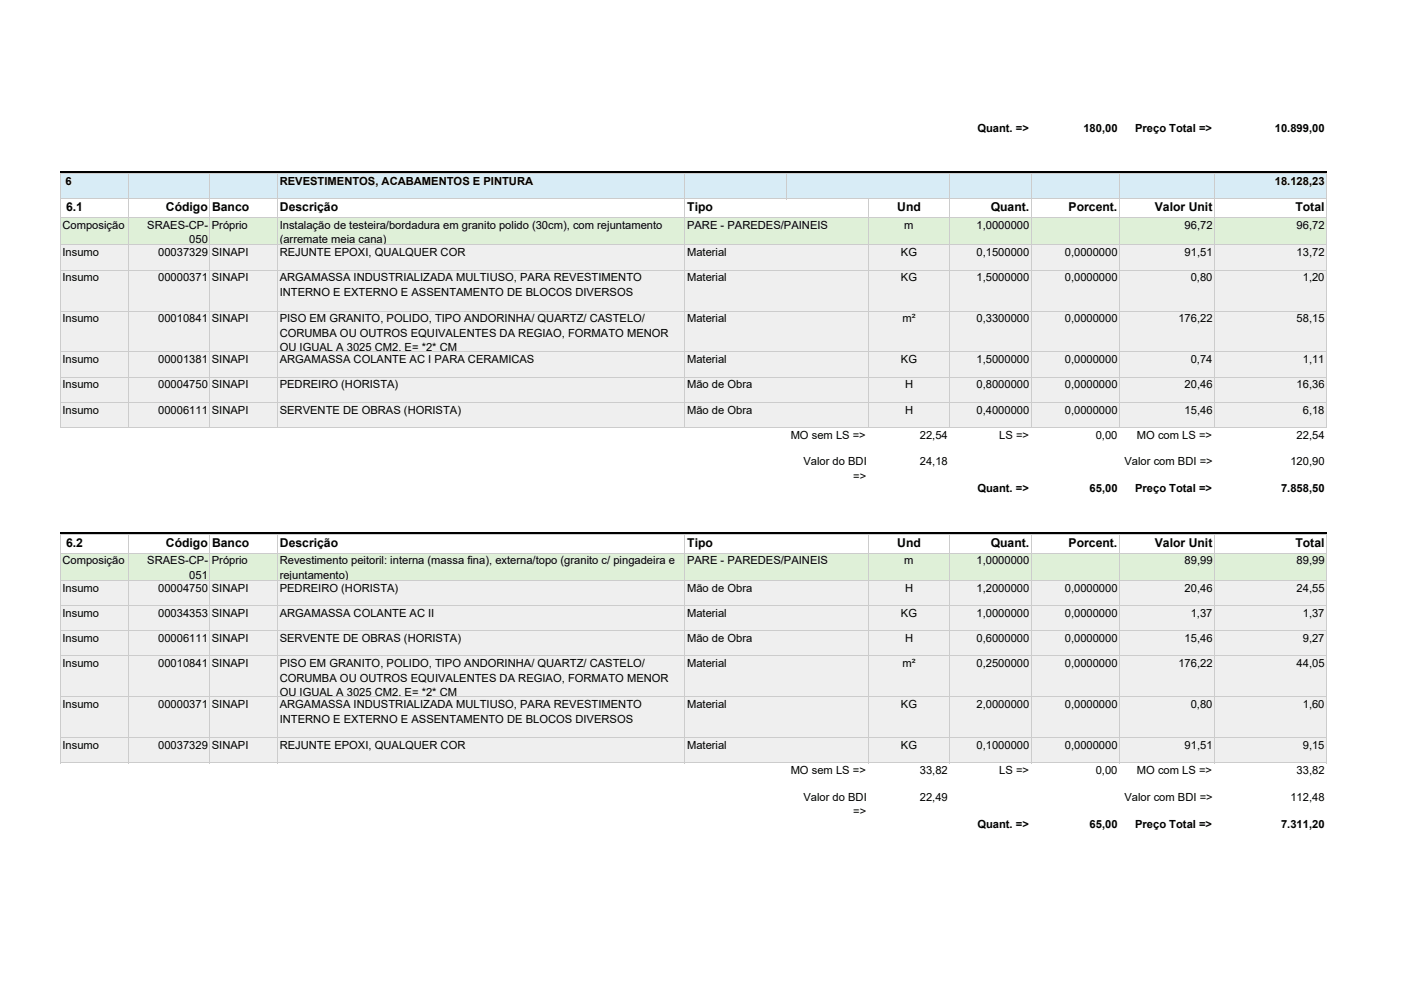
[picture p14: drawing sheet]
<svg xmlns="http://www.w3.org/2000/svg" width="297mm" height="210mm" viewBox="0 0 297 210" stroke-linecap="round" stroke-linejoin="round" font-family="sans-serif">
<defs><g id="words">
<g font-size="2.6">
<text x="14" y="44.8">6.1</text>
<text x="35.2" y="44.8">Código Banco</text>
<text x="59.3" y="44.8">Descrição</text>
<text x="145.7" y="44.8">Tipo</text>
<text x="190.2" y="44.8">Und</text>
<text x="210.1" y="44.8">Quant.</text>
<text x="226.6" y="44.8">Porcent.</text>
<text x="244.9" y="44.8">Valor Unit</text>
<text x="274.7" y="44.8">Total</text>
<text x="14" y="116">6.2</text>
<text x="35.2" y="116">Código Banco</text>
<text x="59.3" y="116">Descrição</text>
<text x="145.7" y="116">Tipo</text>
<text x="190.2" y="116">Und</text>
<text x="210.1" y="116">Quant.</text>
<text x="226.6" y="116">Porcent.</text>
<text x="244.9" y="116">Valor Unit</text>
<text x="274.7" y="116">Total</text>
</g>
<g font-size="2.4">
<text x="207.2" y="27.9">Quant. =&gt;</text>
<text x="229.7" y="27.9">180,00</text>
<text x="240.7" y="27.9">Preço Total =&gt;</text>
<text x="270.3" y="27.9">10.899,00</text>
<text x="13.9" y="39.2">6</text>
<text x="59.3" y="39.2">REVESTIMENTOS, ACABAMENTOS E PINTURA</text>
<text x="270.3" y="39.2">18.128,23</text>
<text x="13.2" y="48.6">Composição</text>
<text x="31.2" y="48.6">SRAES-CP-</text>
<text x="40.1" y="51.6">050</text>
<text x="44.9" y="48.6">Próprio</text>
<text x="59.3" y="48.6">Instalação de testeira/bordadura em granito polido (30cm), com rejuntamento</text>
<text x="59.3" y="51.6">(arremate meia cana)</text>
<text x="145.7" y="48.6">PARE - PAREDES/PAINEIS</text>
<text x="191.7" y="48.6">m</text>
<text x="207" y="48.6">1,0000000</text>
<text x="251.2" y="48.6">96,72</text>
<text x="274.9" y="48.6">96,72</text>
<text x="13.2" y="54.4">Insumo</text>
<text x="13.2" y="59.7">Insumo</text>
<text x="33.5" y="54.4">00037329 SINAPI</text>
<text x="33.5" y="59.7">00000371 SINAPI</text>
<text x="59.3" y="54.4">REJUNTE EPOXI, QUALQUER COR</text>
<text x="59.3" y="59.7">ARGAMASSA INDUSTRIALIZADA MULTIUSO, PARA REVESTIMENTO</text>
<text x="145.7" y="54.4">Material</text>
<text x="145.7" y="59.7">Material</text>
<text x="191" y="54.4">KG</text>
<text x="191" y="59.7">KG</text>
<text x="207" y="54.4">0,1500000</text>
<text x="207" y="59.7">1,5000000</text>
<text x="225.8" y="54.4">0,0000000</text>
<text x="225.8" y="59.7">0,0000000</text>
<text x="251.2" y="54.4">91,51</text>
<text x="252.5" y="59.7">0,80</text>
<text x="274.9" y="54.4">13,72</text>
<text x="276.2" y="59.7">1,20</text>
<text x="59.3" y="62.7">INTERNO E EXTERNO E ASSENTAMENTO DE BLOCOS DIVERSOS</text>
<text x="13.2" y="68.4">Insumo</text>
<text x="33.5" y="68.4">00010841 SINAPI</text>
<text x="59.3" y="68.4">PISO EM GRANITO, POLIDO, TIPO ANDORINHA/ QUARTZ/ CASTELO/</text>
<text x="59.3" y="71.4">CORUMBA OU OUTROS EQUIVALENTES DA REGIAO, FORMATO MENOR</text>
<text x="145.7" y="68.4">Material</text>
<text x="191.3" y="68.4">m²</text>
<text x="207" y="68.4">0,3300000</text>
<text x="225.8" y="68.4">0,0000000</text>
<text x="249.8" y="68.4">176,22</text>
<text x="274.9" y="68.4">58,15</text>
<text x="13.2" y="77">Insumo</text>
<text x="33.5" y="77">00001381 SINAPI</text>
<text x="59.3" y="77">ARGAMASSA COLANTE AC I PARA CERAMICAS</text>
<text x="59.3" y="74.5">OU IGUAL A 3025 CM2, E= *2* CM</text>
<text x="145.7" y="77">Material</text>
<text x="191" y="77">KG</text>
<text x="207" y="77">1,5000000</text>
<text x="225.8" y="77">0,0000000</text>
<text x="252.5" y="77">0,74</text>
<text x="276.2" y="77">1,11</text>
<text x="13.2" y="82.4">Insumo</text>
<text x="33.5" y="82.4">00004750 SINAPI</text>
<text x="59.3" y="82.4">PEDREIRO (HORISTA)</text>
<text x="145.7" y="82.4">Mão de Obra</text>
<text x="191.9" y="82.4">H</text>
<text x="207" y="82.4">0,8000000</text>
<text x="225.8" y="82.4">0,0000000</text>
<text x="251.2" y="82.4">20,46</text>
<text x="274.9" y="82.4">16,36</text>
<text x="13.2" y="87.7">Insumo</text>
<text x="33.5" y="87.7">00006111 SINAPI</text>
<text x="59.3" y="87.7">SERVENTE DE OBRAS (HORISTA)</text>
<text x="145.7" y="87.7">Mão de Obra</text>
<text x="191.9" y="87.7">H</text>
<text x="207" y="87.7">0,4000000</text>
<text x="225.8" y="87.7">0,0000000</text>
<text x="251.2" y="87.7">15,46</text>
<text x="276.2" y="87.7">6,18</text>
<text x="167.6" y="93">MO sem LS =&gt;</text>
<text x="195" y="93">22,54</text>
<text x="211.9" y="93">LS =&gt;</text>
<text x="232.3" y="93">0,00</text>
<text x="241" y="93">MO com LS =&gt;</text>
<text x="274.9" y="93">22,54</text>
<text x="170.3" y="98.7">Valor do BDI</text>
<text x="180.9" y="101.8">=&gt;</text>
<text x="195" y="98.7">24,18</text>
<text x="238.4" y="98.7">Valor com BDI =&gt;</text>
<text x="273.6" y="98.7">120,90</text>
<text x="207.2" y="104.4">Quant. =&gt;</text>
<text x="231" y="104.4">65,00</text>
<text x="240.7" y="104.4">Preço Total =&gt;</text>
<text x="271.6" y="104.4">7.858,50</text>
<text x="13.2" y="119.7">Composição</text>
<text x="31.2" y="119.7">SRAES-CP-</text>
<text x="44.9" y="119.7">Próprio</text>
<text x="59.3" y="119.7">Revestimento peitoril: interna (massa fina), externa/topo (granito c/ pingadeira e</text>
<text x="145.7" y="119.7">PARE - PAREDES/PAINEIS</text>
<text x="191.7" y="119.7">m</text>
<text x="207" y="119.7">1,0000000</text>
<text x="251.2" y="119.7">89,99</text>
<text x="274.9" y="119.7">89,99</text>
<text x="13.2" y="125.5">Insumo</text>
<text x="33.5" y="125.5">00004750 SINAPI</text>
<text x="40.1" y="122.8">051</text>
<text x="59.3" y="125.5">PEDREIRO (HORISTA)</text>
<text x="59.3" y="122.8">rejuntamento)</text>
<text x="145.7" y="125.5">Mão de Obra</text>
<text x="191.9" y="125.5">H</text>
<text x="207" y="125.5">1,2000000</text>
<text x="225.8" y="125.5">0,0000000</text>
<text x="251.2" y="125.5">20,46</text>
<text x="274.9" y="125.5">24,55</text>
<text x="13.2" y="130.9">Insumo</text>
<text x="33.5" y="130.9">00034353 SINAPI</text>
<text x="59.3" y="130.9">ARGAMASSA COLANTE AC II</text>
<text x="145.7" y="130.9">Material</text>
<text x="191" y="130.9">KG</text>
<text x="207" y="130.9">1,0000000</text>
<text x="225.8" y="130.9">0,0000000</text>
<text x="252.5" y="130.9">1,37</text>
<text x="276.2" y="130.9">1,37</text>
<text x="13.2" y="136.2">Insumo</text>
<text x="33.5" y="136.2">00006111 SINAPI</text>
<text x="59.3" y="136.2">SERVENTE DE OBRAS (HORISTA)</text>
<text x="145.7" y="136.2">Mão de Obra</text>
<text x="191.9" y="136.2">H</text>
<text x="207" y="136.2">0,6000000</text>
<text x="225.8" y="136.2">0,0000000</text>
<text x="251.2" y="136.2">15,46</text>
<text x="276.2" y="136.2">9,27</text>
<text x="13.2" y="141.5">Insumo</text>
<text x="33.5" y="141.5">00010841 SINAPI</text>
<text x="59.3" y="141.5">PISO EM GRANITO, POLIDO, TIPO ANDORINHA/ QUARTZ/ CASTELO/</text>
<text x="145.7" y="141.5">Material</text>
<text x="191.3" y="141.5">m²</text>
<text x="207" y="141.5">0,2500000</text>
<text x="225.8" y="141.5">0,0000000</text>
<text x="249.8" y="141.5">176,22</text>
<text x="274.9" y="141.5">44,05</text>
<text x="59.3" y="144.6">CORUMBA OU OUTROS EQUIVALENTES DA REGIAO, FORMATO MENOR</text>
<text x="59.3" y="147.6">OU IGUAL A 3025 CM2, E= *2* CM</text>
<text x="13.2" y="150.2">Insumo</text>
<text x="33.5" y="150.2">00000371 SINAPI</text>
<text x="59.3" y="150.2">ARGAMASSA INDUSTRIALIZADA MULTIUSO, PARA REVESTIMENTO</text>
<text x="59.3" y="153.2">INTERNO E EXTERNO E ASSENTAMENTO DE BLOCOS DIVERSOS</text>
<text x="145.7" y="150.2">Material</text>
<text x="191" y="150.2">KG</text>
<text x="207" y="150.2">2,0000000</text>
<text x="225.8" y="150.2">0,0000000</text>
<text x="252.5" y="150.2">0,80</text>
<text x="276.2" y="150.2">1,60</text>
<text x="13.2" y="158.9">Insumo</text>
<text x="33.5" y="158.9">00037329 SINAPI</text>
<text x="59.3" y="158.9">REJUNTE EPOXI, QUALQUER COR</text>
<text x="145.7" y="158.9">Material</text>
<text x="191" y="158.9">KG</text>
<text x="207" y="158.9">0,1000000</text>
<text x="225.8" y="158.9">0,0000000</text>
<text x="251.2" y="158.9">91,51</text>
<text x="276.2" y="158.9">9,15</text>
<text x="167.6" y="164.2">MO sem LS =&gt;</text>
<text x="195" y="164.2">33,82</text>
<text x="211.9" y="164.2">LS =&gt;</text>
<text x="232.3" y="164.2">0,00</text>
<text x="241" y="164.2">MO com LS =&gt;</text>
<text x="274.9" y="164.2">33,82</text>
<text x="170.3" y="169.9">Valor do BDI</text>
<text x="180.9" y="172.9">=&gt;</text>
<text x="195" y="169.9">22,49</text>
<text x="238.4" y="169.9">Valor com BDI =&gt;</text>
<text x="273.6" y="169.9">112,48</text>
<text x="207.2" y="175.6">Quant. =&gt;</text>
<text x="231" y="175.6">65,00</text>
<text x="240.7" y="175.6">Preço Total =&gt;</text>
<text x="271.6" y="175.6">7.311,20</text>
</g>
</g></defs>
<path d="M12.9 36.7h268.4" fill="none" stroke="#dff0d8" stroke-width=".25"/>
<path d="M12.9 36.8h268.4v5.4h-268.4z" fill="#d8ecf6"/>
<path d="M12.9 42.2h268.4v4h-268.4z" fill="#fff"/>
<path d="M12.9 46.1h268.4v5.9h-268.4z" fill="#dff0d8"/>
<path d="M12.9 51.9h268.4v38.8h-268.4z" fill="#efefef"/>
<path d="M12.9 90.6h268.4v22.6h-268.4z" fill="#fff"/>
<path d="M12.9 113.2h268.4" fill="none" stroke="#dff0d8" stroke-width=".25"/>
<path d="M12.9 113.3h268.4v4h-268.4z" fill="#fff"/>
<path d="M12.9 117.3h268.4v5.8h-268.4z" fill="#dff0d8"/>
<path d="M12.9 123.1h268.4v38.7h-268.4z" fill="#efefef"/>
<path d="M12.9 161.8h268.4v22.5h-268.4z" fill="#fff"/>
<g fill="none" stroke="#ccc" stroke-width=".21">
<path d="M12.8 36.7v54.1M12.9 36.9h268.4M27.2 37v53.8M44.5 37v53.8M58.9 37v53.8M145.2 37v53.8M166.8 37v5.3M201.4 37v53.8M218.6 37v53.8M237.3 37v53.8M257.5 37v53.8M281.2 37v53.8"/>
<path d="M12.9 42.2h268.4M12.9 46.2h268.4M12.9 52h268.4M12.9 57.3h268.4M184.1 42.3v48.5M12.9 66h268.4M12.9 74.7h268.4M12.9 80h268.4M12.9 85.3h268.4M12.9 90.7h268.4M12.8 113.2v48.7M12.9 113.3h268.4"/>
<path d="M12.9 117.3h268.4M27.2 113.5v48.4M44.5 113.5v48.4M58.9 113.5v48.4M145.2 113.5v48.4M184.1 113.5v48.4M201.4 113.5v48.4M218.6 113.5v48.4M237.3 113.5v48.4M257.5 113.5v48.4M281.2 113.5v48.4M12.9 123.1h268.4"/>
<path d="M12.9 128.5h268.4M12.9 133.8h268.4M12.9 139.1h268.4M12.9 147.8h268.4M12.9 156.5h268.4M12.9 161.8h268.4"/>
</g>
<path d="M12.8 36.3h268.5v.7h-268.5zM12.8 112.8h268.5v.7h-268.5z" fill="#000"/>
<use href="#words"/>
</svg>
